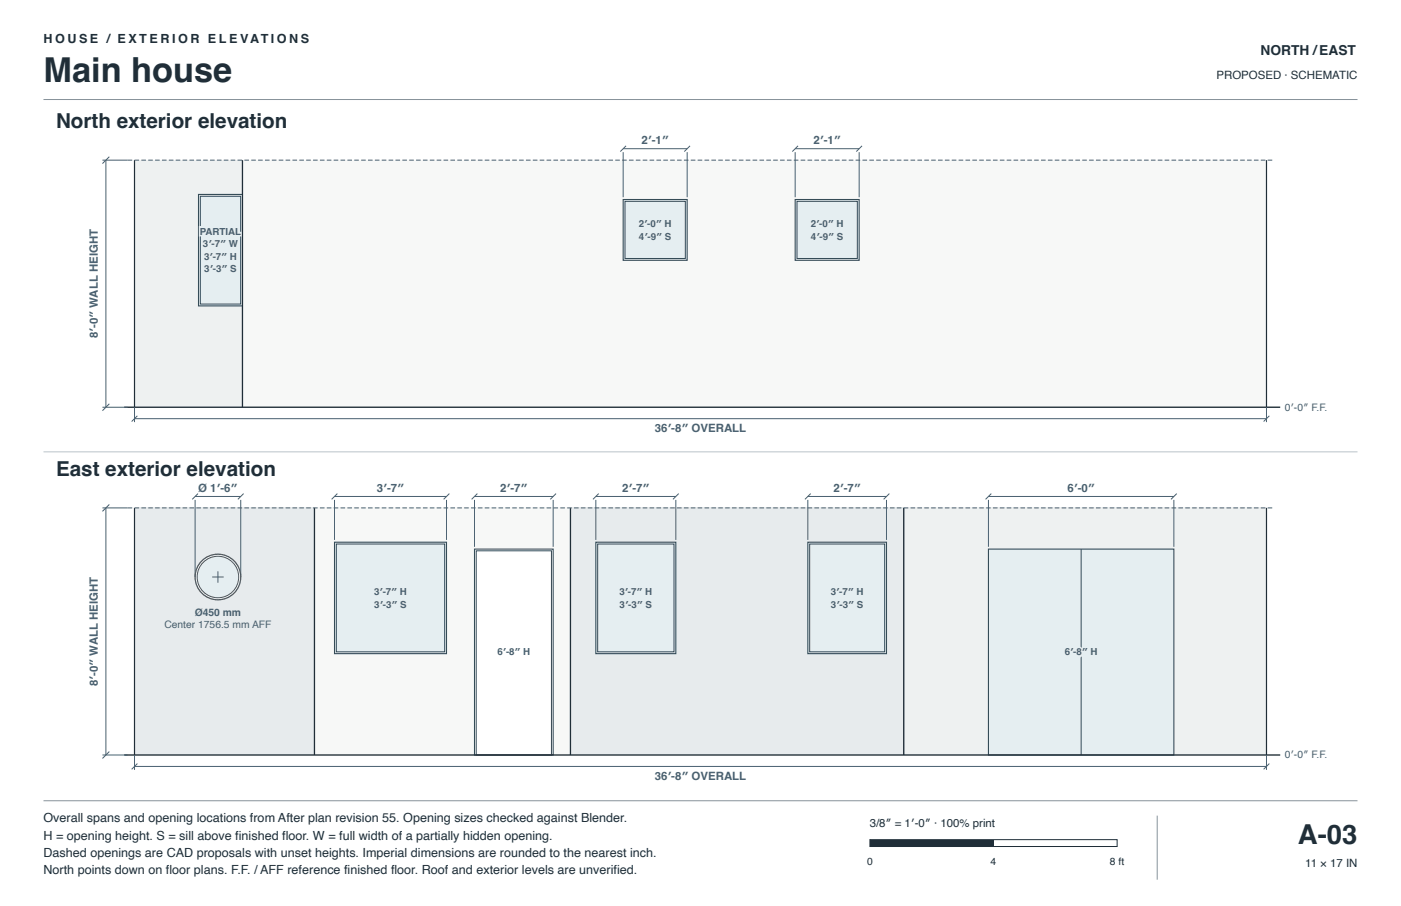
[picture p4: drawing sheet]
<svg xmlns="http://www.w3.org/2000/svg" width="432mm" height="279mm" viewBox="0 0 432 279" stroke-linecap="round" stroke-linejoin="round" font-family="sans-serif">
<defs><g id="words">
<text font-size="10.6" fill="#202e38" x="13.4" y="25.4">Main house</text>
<text font-size="8.5" fill="#202e38" x="400" y="260.3">A-03</text>
<g font-size="6.3" fill="#202e38">
<text x="17.3" y="39.5">North exterior elevation</text>
<text x="17.3" y="146.8">East exterior elevation</text>
</g>
<text font-size="4.2" fill="#202e38" x="388.5" y="16.9">NORTH /EAST</text>
<g font-size="3.9" fill="#202e38">
<text x="13.4" y="13.4">H O U S E / E X T E R I O R E L E VAT I O N S</text>
<text x="13.4" y="253.6">Overall spans and opening locations from After plan revision 55. Opening sizes checked against Blender.</text>
<text x="13.4" y="258.9">H = opening height. S = sill above finished floor. W = full width of a partially hidden opening.</text>
<text x="13.4" y="264.2">Dashed openings are CAD proposals with unset heights. Imperial dimensions are rounded to the nearest inch.</text>
<text x="13.4" y="269.5">North points down on floor plans. F.F. / AFF reference finished floor. Roof and exterior levels are unverified.</text>
</g>
<g font-size="3.5" fill="#202e38">
<text x="374.9" y="24.3">PROPOSED · SCHEMATIC</text>
<text x="268.1" y="255.1">3/8″ = 1′-0″ · 100% print</text>
<text x="402.3" y="267.4">11 × 17 IN</text>
</g>
<g font-size="3.5" fill="#485f70">
<text x="197.7" y="44.5">2′-1″</text>
<text x="250.7" y="44.5">2′-1″</text>
<text x="30.2" y="104.3" transform="rotate(-90 30.2 104.3)">8′-0″ WALL HEIGHT</text>
<text x="201.8" y="133.4">36′-8″ OVERALL</text>
<text x="61.1" y="151.7">Ø 1′-6″</text>
<text x="116.1" y="151.7">3′-7″</text>
<text x="154.2" y="151.7">2′-7″</text>
<text x="191.8" y="151.7">2′-7″</text>
<text x="256.9" y="151.7">2′-7″</text>
<text x="329" y="151.7">6′-0″</text>
<text x="30.2" y="211.6" transform="rotate(-90 30.2 211.6)">8′-0″ WALL HEIGHT</text>
<text x="201.8" y="240.6">36′-8″ OVERALL</text>
</g>
<g font-size="3.2" fill="#485f70">
<text x="396" y="126.6">0′-0″ F.F.</text>
<text x="60" y="189.9">Ø450 mm</text>
<text x="50.7" y="193.8">Center 1756.5 mm AFF</text>
<text x="396" y="233.9">0′-0″ F.F.</text>
</g>
<g font-size="3.2" fill="#202e38">
<text x="267.2" y="266.7">0</text>
<text x="305.3" y="266.7">4</text>
<text x="342.1" y="266.7">8 ft</text>
</g>
<g font-size="3" fill="#485f70">
<text x="196.8" y="70">2′-0″ H</text>
<text x="249.9" y="70">2′-0″ H</text>
<text x="61.6" y="72.4">PARTIAL</text>
<text x="62.5" y="76.3">3′-7″ W</text>
<text x="196.9" y="73.9">4′-9″ S</text>
<text x="249.9" y="73.9">4′-9″ S</text>
<text x="62.9" y="80.2">3′-7″ H</text>
<text x="63" y="84">3′-3″ S</text>
<text x="115.3" y="183.5">3′-7″ H</text>
<text x="190.9" y="183.5">3′-7″ H</text>
<text x="256" y="183.5">3′-7″ H</text>
<text x="115.4" y="187.4">3′-3″ S</text>
<text x="191" y="187.4">3′-3″ S</text>
<text x="256.1" y="187.4">3′-3″ S</text>
<text x="153.3" y="202.1">6′-8″ H</text>
<text x="328.1" y="202.1">6′-8</text>
<text x="333.5" y="202.1">″ H</text>
</g>
</g></defs>
<path d="M13.4 30.7h405M13.4 246.9h405M356.7 251.5v19.8" fill="none" stroke="#87929a" stroke-width=".31"/>
<path d="M13.4 139.3h405" fill="none" stroke="#bac3c9" stroke-width=".31"/>
<path d="M41.5 49.4h33.2v76.2h-33.2z" fill="#eef1f1"/>
<path d="M41.5 49.4v76.2M74.7 49.4v76.2" fill="none" stroke="#202e38" stroke-width=".37"/>
<path d="M61.2 60h13.5v34.3h-13.5z" fill="#e5eef1" stroke="#344d59" stroke-width=".34"/>
<path d="M61.7 60.5h12.5v33.3h-12.5z" fill="none" stroke="#344d59" stroke-width=".31"/>
<g fill="none" stroke="#e5eef1" stroke-width="1.1" stroke-linecap="butt">
<path d="M61.8 70.2h1a.69 .69 0 0 1 .7 .7 .69 .69 0 0 1-.8 .7h-.4v.8h-.5zM62.3 70.6h.4a.32 .32 0 0 1 .3 .3 .32 .32 0 0 1-.3 .3h-.4zM62.9 74.3l.1-.1a.61 .61 0 0 1 .8 .1 .61 .61 0 0 1 0 .8 .71 .71 0 0 1-.2 1.3 .71 .71 0 0 1-1-.8h.4a.32 .32 0 0 0 .3 .4 .32 .32 0 0 0 .4-.3 .32 .32 0 0 0-.3-.4h-.2l.2-.3a.28 .28 0 0 0 .2-.3 .28 .28 0 0 0-.3-.2 .28 .28 0 0 0-.2 .3h-.4zM63.2 78.2l.1-.1a.61 .61 0 0 1 .9 .1 .61 .61 0 0 1-.1 .8 .71 .71 0 0 1-.2 1.2 .71 .71 0 0 1-.9-.7h.4a.32 .32 0 0 0 .2 .4 .32 .32 0 0 0 .4-.3 .32 .32 0 0 0-.3-.4h-.2l.2-.3a.28 .28 0 0 0 .2-.3 .28 .28 0 0 0-.3-.3 .28 .28 0 0 0-.2 .4h-.4zM64.2 70.2h.5l.8 2.2h-.5l-.2-.5h-.7l-.2 .5h-.5zM64.5 70.7l.2 .9h-.5zM64.8 74.1h.4l-.4 .9h-.3zM65.1 78h.5l-.5 .9h-.3zM65.3 75.2h.8v.4h-.8zM65.6 79.1h.9v.4h-.9zM65.8 70.2l1.6 .2a.58 .58 0 0 1-.2 1l.4 1h-.5l-.1-.7-.3-.2h-.5v.9h-.4zM66.2 70.6h.5a.3 .3 0 0 1 .4 .3 .3 .3 0 0 1-.4 .3h-.5z"/>
<path d="M66.3 74.2h1.5l-.8 2.1h-.4v-.3l.7-1.5h-1zM66.6 78.1h1.5l-.7 2h-.5l.1-.2 .7-1.5h-1.1zM67.7 70.2h1.8v.4h-.7v1.8h-.4v-1.8h-.7zM68.4 74.1h.5l-.5 .9h-.3zM68.8 78h.4l-.4 .9h-.3zM69.2 74.1h.4l-.4 .9h-.3zM69.5 78h.5l-.5 .9h-.3zM69.7 70.2h.5v2.2h-.5zM70.6 74.1h.5l.3 1.6 .3-1.6h.5l.3 1.6 .4-1.6h.4l-.6 2.2h-.4l-.3-1.7-.4 1.7h-.4zM71.1 78h.5v.8h.8v-.8h.4v2.1h-.4v-.9h-.8v.9h-.5zM71.2 70.2h.5l.8 2.2h-.5l-.2-.5h-.8l-.1 .5h-.5zM71.4 70.7l.3 .9h-.5z"/>
<path d="M72.7 70.2h.5v1.8h1.1v.4h-1.6zM63.3 82.1l.1-.1a.61 .61 0 0 1 .8 0 .61 .61 0 0 1 0 .9 .71 .71 0 0 1-.2 1.2 .71 .71 0 0 1-1-.7h.5a.32 .32 0 0 0 .2 .3 .32 .32 0 0 0 .4-.2 .32 .32 0 0 0-.3-.4h-.2l.2-.3a.28 .28 0 0 0 .2-.3 .28 .28 0 0 0-.3-.3 .28 .28 0 0 0-.2 .4h-.4zM65.2 81.9h.4l-.4 .8h-.3zM65.7 83h.8v.4h-.8zM67 82.1l.1-.1a.61 .61 0 0 1 .8 0 .61 .61 0 0 1 0 .9 .71 .71 0 0 1-.2 1.2 .71 .71 0 0 1-1-.7h.4a.32 .32 0 0 0 .3 .3 .32 .32 0 0 0 .4-.2 .32 .32 0 0 0-.4-.4h-.1l.1-.3a.28 .28 0 0 0 .3-.3 .28 .28 0 0 0-.4-.3 .28 .28 0 0 0-.2 .4h-.4zM68.8 81.9h.5l-.4 .8h-.3zM69.6 81.9h.4l-.4 .8h-.3zM71.3 82a.89 .89 0 0 1 1.5 .5h-.4a.35 .35 0 0 0-.5-.4 .35 .35 0 0 0-.2 .6 .81 .81 0 0 1 .9 .2 .81 .81 0 0 1 .2 .8 .95 .95 0 0 1-1 .4 .95 .95 0 0 1-.7-.7h.4a.45 .45 0 0 0 .5 .3 .45 .45 0 0 0 .4-.4l-.2-.1a.78 .78 0 0 1-.9-.3 .78 .78 0 0 1 0-.9z"/>
</g>
<path d="M74.7 49.4h315.6v76.2h-315.6z" fill="#f7f8f7"/>
<path d="M74.7 49.4v76.2M390.3 49.4v76.2" fill="none" stroke="#202e38" stroke-width=".37"/>
<path d="M192.1 61.5h19.7v18.8h-19.7z" fill="#e5eef1" stroke="#344d59" stroke-width=".34"/>
<path d="M192.6 62.1h18.6v17.6h-18.6z" fill="none" stroke="#344d59" stroke-width=".31"/>
<g fill="none" stroke="#e5eef1" stroke-width="1.1" stroke-linecap="butt">
<path d="M197.2 68a.79 .79 0 0 1 1.2 .4 .79 .79 0 0 1-.8 1.1l-.1 .2h.9v.3h-1.5l.4-.7a.72 .72 0 0 0 .5-1h-.3l-.1 .3h-.4zM197.8 71.8h.5v1.3h.2l-.2 .8h-.5v-.5h-.8v-.3zM197.8 72.2v.9h-.5zM199.1 67.9h.4l-.4 .8h-.3zM199.1 71.7h.5l-.4 .9h-.3zM199.6 69h.8v.4h-.8zM199.7 72.9h.8v.4h-.8zM200.9 72a.97 .97 0 0 1 1.2 .2 .97 .97 0 0 1 0 1.3 .69 .69 0 0 1-.7 .5 .69 .69 0 0 1-.7-.6l.9 .2 .1-.6a.68 .68 0 0 1-.9-.1 .68 .68 0 0 1 .1-.9zM200.9 68a.79 .79 0 0 1 .9 .1 .79 .79 0 0 1 .3 .9 .79 .79 0 0 1-.8 1.1 .79 .79 0 0 1-.7-1.1zM201.2 68.3a.78 .78 0 0 1 .4 1.2l-.1 .2a.79 .79 0 0 1-.4-1.3zM202.7 67.9h.5l-.5 .8h-.3zM202.8 71.7h.5l-.5 .9h-.3z"/>
<path d="M203.5 67.9h.4l-.4 .8h-.3zM203.5 71.7h.5l-.4 .9h-.3zM205.1 67.9h.4v.8h.9v-.8h.4v2.1h-.4v-.9h-.9v.9h-.4zM205.3 71.9a.89 .89 0 0 1 1.5 .5h-.5a.35 .35 0 0 0-.4-.4 .35 .35 0 0 0-.2 .5 .81 .81 0 0 1 .9 .2 .81 .81 0 0 1 .1 .9 .95 .95 0 0 1-.9 .4 .95 .95 0 0 1-.7-.8h.4a.45 .45 0 0 0 .4 .4 .45 .45 0 0 0 .5-.4l-.2-.1a.78 .78 0 0 1-.9-.3 .78 .78 0 0 1 0-.9z"/>
<circle cx="201.4" cy="72.5" r=".36"/>
</g>
<path d="M245.1 61.5h19.7v18.8h-19.7z" fill="#e5eef1" stroke="#344d59" stroke-width=".34"/>
<path d="M245.6 62.1h18.6v17.6h-18.6z" fill="none" stroke="#344d59" stroke-width=".31"/>
<g fill="none" stroke="#e5eef1" stroke-width="1.1" stroke-linecap="butt">
<path d="M250.2 68a.79 .79 0 0 1 1.2 .4 .79 .79 0 0 1-.7 1.1l-.2 .2h.9v.3h-1.4l.3-.7a.72 .72 0 0 0 .5-1h-.3l-.1 .3h-.4zM250.8 71.8h.5v1.3h.2l-.2 .8h-.4v-.5h-.9v-.3zM250.9 72.2v.9h-.6zM252.1 67.9h.4l-.4 .8h-.3zM252.1 71.7h.5l-.4 .9h-.3zM252.6 69h.8v.4h-.8zM252.7 72.9h.8v.4h-.8zM253.9 72a.97 .97 0 0 1 1.2 .2 .97 .97 0 0 1 0 1.3 .69 .69 0 0 1-.7 .5 .69 .69 0 0 1-.7-.6l.9 .2 .2-.6a.68 .68 0 0 1-1-.1 .68 .68 0 0 1 .1-.9zM253.9 68a.79 .79 0 0 1 1 .1 .79 .79 0 0 1 .2 .9 .79 .79 0 0 1-.8 1.1 .79 .79 0 0 1-.7-1.1zM254.2 68.3a.78 .78 0 0 1 .4 1.2l-.1 .2a.79 .79 0 0 1-.4-1.3zM255.7 67.9h.5l-.5 .8h-.3zM255.8 71.7h.5l-.5 .9h-.3z"/>
<path d="M256.5 67.9h.4l-.4 .8h-.3zM256.6 71.7h.4l-.4 .9h-.3zM258.1 67.9h.4v.8h.9v-.8h.4v2.1h-.4v-.9h-.9v.9h-.4zM258.3 71.9a.89 .89 0 0 1 1.5 .5h-.5a.35 .35 0 0 0-.4-.4 .35 .35 0 0 0-.2 .5 .81 .81 0 0 1 .9 .2 .81 .81 0 0 1 .1 .9 .95 .95 0 0 1-.9 .4 .95 .95 0 0 1-.7-.8h.4a.45 .45 0 0 0 .4 .4 .45 .45 0 0 0 .5-.4l-.2-.1a.78 .78 0 0 1-.9-.3 .78 .78 0 0 1 0-.9z"/>
<circle cx="254.4" cy="72.5" r=".36"/>
</g>
<g fill="none" stroke="#485f70" stroke-width=".31">
<path d="M31.6 49.4h7.7M32.6 49.4v76.2M192.1 46.9v13.9M192.1 45.9h19.7M192.9 45l-1.7 1.7M211.8 46.9v13.9M212.7 45l-1.8 1.7M245.1 45.9h19.7M245.1 46.9v13.9M246 45l-1.8 1.7M264.8 46.9v13.9M265.7 45l-1.8 1.7"/>
<path d="M31.6 125.6h7.7M41.5 125.6v4.6M41.5 129.1h348.8M42.3 128.2l-1.7 1.8M390.3 125.6v4.6M391.2 128.2l-1.7 1.8"/>
</g>
<g fill="none" stroke="#fff" stroke-width=".71" stroke-linecap="butt">
<path d="M198.1 42.1a.92 .92 0 0 1 1.4 .5 .92 .92 0 0 1-.8 1.2l-.3 .2h1.1v.4h-1.7l.4-.8a.85 .85 0 0 0 .6-1.2h-.3l-.2 .4h-.4zM200.3 41.9h.6l-.6 1h-.3zM200.9 43.2h1v.5h-1zM202.3 42.4l1.1-.4v2.4h-.5v-1.7h-.6zM204.6 41.9h.6l-.6 1h-.3zM205.5 41.9h.5l-.5 1h-.3zM251.1 42.1a.92 .92 0 0 1 1.4 .5 .92 .92 0 0 1-.8 1.2l-.2 .2h1v.4h-1.7l.4-.8a.85 .85 0 0 0 .6-1.2h-.3l-.2 .4h-.4zM253.3 41.9h.6l-.6 1h-.3zM253.9 43.2h1v.5h-1zM255.3 42.4l1.1-.4v2.4h-.5v-1.7h-.6zM257.6 41.9h.6l-.5 1h-.4zM258.5 41.9h.6l-.6 1h-.3z"/>
<path d="M202.2 131a.73 .73 0 0 1 1 0 .73 .73 0 0 1 0 1 .84 .84 0 0 1-.2 1.5 .84 .84 0 0 1-1.1-.9h.5a.37 .37 0 0 0 .3 .4 .37 .37 0 0 0 .4-.3 .37 .37 0 0 0-.3-.4h-.3v-.4h.2a.33 .33 0 0 0 .3-.4 .33 .33 0 0 0-.4-.3 .33 .33 0 0 0-.2 .4h-.5zM204.2 131.1a.79 .79 0 0 1 .8-.2 .79 .79 0 0 1 .5 .6h-.5a.42 .42 0 0 0-.6-.2 .42 .42 0 0 0-.1 .6 .83 .83 0 0 1 1.2 .4 .83 .83 0 0 1-.5 1.2 .83 .83 0 0 1-1.1-.7v-1zM206.3 130.8h.6l-.5 1h-.4zM207 132.1h1v.5h-1zM208.4 131a.73 .73 0 0 1 1.1-.1 .73 .73 0 0 1 0 1.1 .79 .79 0 0 1 .1 1.2 .79 .79 0 0 1-1.1 0 .79 .79 0 0 1 0-1.2l-.3-.5zM210.7 130.8h.5l-.5 1h-.4zM211.5 130.8h.6l-.5 1h-.4zM214 131.4a.78 .78 0 0 1 1.2 .7 .78 .78 0 0 1-1.2 .6l-.1-.6zM216 130.8h.5l.6 1.9 .6-1.9h.5l-.9 2.5h-.5zM218.5 130.8h1.9v.5h-1.3v.5h1.2v.4h-1.2v.7h1.4v.4h-2zM220.9 130.8h1.2a.71 .71 0 0 1 .8 .5 .71 .71 0 0 1-.3 .8l.2 .2 .2 1h-.6l-.1-.7-.3-.2h-.6v.9h-.5zM221.4 131.3h.6a.35 .35 0 0 1 .4 .3 .35 .35 0 0 1-.4 .3h-.6z"/>
<path d="M224.1 130.8h.6l.9 2.5h-.5l-.2-.5h-.9l-.2 .5h-.6zM224.4 131.4l.4 1h-.7zM226 130.8h.5v2.1h1.3v.4h-1.8zM228.1 130.8h.6v2.1h1.2v.4h-1.8z"/>
<circle cx="204.7" cy="132.6" r=".42"/>
<circle cx="209" cy="131.6" r=".32"/>
<circle cx="209" cy="132.6" r=".38"/>
<circle cx="214.6" cy="132.1" r="1.31"/>
</g>
<path d="M38.3 125.6h356.3" fill="none" stroke="#202e38" stroke-width=".42"/>
<path d="M39.3 49.4h353.2" fill="none" stroke="#485f70" stroke-width=".31" stroke-dasharray="1.4 .7" stroke-linecap="butt"/>
<path d="M33.7 48.3l-2.1 2.1M33.7 124.5l-2.1 2.1" fill="none" stroke="#485f70" stroke-width=".32"/>
<path d="M41.5 156.6h55.4v76.2h-55.4z" fill="#e7ebed"/>
<path d="M41.5 156.6v76.2M96.9 156.6v76.2" fill="none" stroke="#202e38" stroke-width=".37"/>
<circle cx="67.2" cy="177.9" r="7" fill="#fff" stroke="#67523d" stroke-width=".39"/>
<circle cx="67.2" cy="177.9" r="6.4" fill="#e5eef1" stroke="#67523d" stroke-width=".31"/>
<path d="M65.4 177.9h3.5M67.2 176.2v3.5" fill="none" stroke="#485f70" stroke-width=".31"/>
<path d="M96.9 156.6h78.9v76.2h-78.9z" fill="#f7f8f7"/>
<path d="M96.9 156.6v76.2M175.8 156.6v76.2" fill="none" stroke="#202e38" stroke-width=".37"/>
<path d="M146.2 169.3h24.3v63.5h-24.3z" fill="#fff" stroke="#344d59" stroke-width=".34"/>
<path d="M146.8 169.9h23.2v62.9h-23.2z" fill="none" stroke="#344d59" stroke-width=".31"/>
<g fill="none" stroke="#fff" stroke-width="1.1" stroke-linecap="butt">
<path d="M155.5 200h.5l-.5 .9h-.3zM159.2 200h.4l-.4 .9h-.3zM159.9 200h.5l-.5 .9h-.3zM161.5 200h.5v.8h.8v-.8h.4v2.1h-.4v-.9h-.8v.9h-.5zM153.6 200.2a.67 .67 0 0 1 .7-.2 .67 .67 0 0 1 .5 .6l-.8-.2-.2 .5a.74 .74 0 0 1 1 .5 .74 .74 0 0 1-.7 .9 .74 .74 0 0 1-.7-.9zM156 201.1h.9v.4h-.9zM157.3 200.2a.62 .62 0 0 1 .9-.1 .62 .62 0 0 1 0 .9 .67 .67 0 0 1 .1 1 .67 .67 0 0 1-1 0 .67 .67 0 0 1 .1-1l-.3-.4z"/>
<circle cx="154.1" cy="201.5" r=".35"/>
<circle cx="157.8" cy="200.6" r=".27"/>
<circle cx="157.8" cy="201.5" r=".32"/>
</g>
<path d="M103.1 167.2h34.5v34.4h-34.5z" fill="#e5eef1" stroke="#344d59" stroke-width=".34"/>
<path d="M103.7 167.8h33.4v33.2h-33.4z" fill="none" stroke="#344d59" stroke-width=".31"/>
<g fill="none" stroke="#e5eef1" stroke-width="1.1" stroke-linecap="butt">
<path d="M115.6 181.5h.1a.61 .61 0 0 1 .9 0 .61 .61 0 0 1-.1 .9 .71 .71 0 0 1-.2 1.2 .71 .71 0 0 1-.9-.7h.4a.32 .32 0 0 0 .2 .3 .32 .32 0 0 0 .4-.3 .32 .32 0 0 0-.3-.3h-.2l.2-.3a.28 .28 0 0 0 .2-.4 .28 .28 0 0 0-.3-.2 .28 .28 0 0 0-.2 .4h-.4zM115.7 185.4l.1-.1a.61 .61 0 0 1 .8 .1 .61 .61 0 0 1 0 .9 .71 .71 0 0 1-.2 1.2 .71 .71 0 0 1-1-.8h.4a.32 .32 0 0 0 .3 .4 .32 .32 0 0 0 .4-.3 .32 .32 0 0 0-.3-.3h-.2l.2-.3a.28 .28 0 0 0 .2-.4 .28 .28 0 0 0-.3-.2 .28 .28 0 0 0-.2 .3h-.4zM117.5 181.4h.4l-.4 .8h-.3zM117.6 185.2h.4l-.4 .9h-.3zM118 182.5h.9v.4h-.9zM118.1 186.4h.8v.4h-.8zM119 181.4h1.5l-.8 2.1h-.4v-.3l.8-1.4h-1.1zM119.4 185.4v-.1a.61 .61 0 0 1 .9 .1 .61 .61 0 0 1-.1 .9 .71 .71 0 0 1-.1 1.2 .71 .71 0 0 1-1-.8h.4a.32 .32 0 0 0 .3 .4 .32 .32 0 0 0 .3-.3 .32 .32 0 0 0-.3-.3h-.1l.1-.3a.28 .28 0 0 0 .3-.4 .28 .28 0 0 0-.4-.2 .28 .28 0 0 0-.2 .3h-.4zM121.1 181.4h.5l-.4 .8h-.3zM121.2 185.2h.5l-.5 .9h-.3zM121.9 181.4h.5l-.5 .8h-.3zM122 185.2h.4l-.4 .9h-.3z"/>
<path d="M123.5 181.4h.4v.8h.9v-.8h.4v2.1h-.4v-.9h-.9v.9h-.4zM123.7 185.4a.89 .89 0 0 1 1.5 .5h-.5a.35 .35 0 0 0-.4-.4 .35 .35 0 0 0-.2 .5 .81 .81 0 0 1 .9 .2 .81 .81 0 0 1 .1 .9 .95 .95 0 0 1-.9 .3 .95 .95 0 0 1-.7-.7h.4a.45 .45 0 0 0 .5 .4 .45 .45 0 0 0 .4-.4l-.2-.1a.78 .78 0 0 1-.9-.3 .78 .78 0 0 1 0-.9z"/>
</g>
<path d="M175.8 156.6h102.8v76.2h-102.8z" fill="#e7ebed"/>
<path d="M175.8 156.6v76.2M278.6 156.6v76.2" fill="none" stroke="#202e38" stroke-width=".37"/>
<path d="M249 167.2h24.2v34.4h-24.2z" fill="#e5eef1" stroke="#344d59" stroke-width=".34"/>
<path d="M249.5 167.8h23.2v33.2h-23.2z" fill="none" stroke="#344d59" stroke-width=".31"/>
<g fill="none" stroke="#e5eef1" stroke-width="1.1" stroke-linecap="butt">
<path d="M256.4 181.5a.61 .61 0 0 1 .9 0 .61 .61 0 0 1-.1 .9 .71 .71 0 0 1-.1 1.2 .71 .71 0 0 1-1-.7h.4a.32 .32 0 0 0 .3 .3 .32 .32 0 0 0 .3-.3 .32 .32 0 0 0-.3-.3h-.1l.1-.3a.28 .28 0 0 0 .3-.4 .28 .28 0 0 0-.4-.2 .28 .28 0 0 0-.2 .4h-.4zM256.4 185.4l.1-.1a.61 .61 0 0 1 .9 .1 .61 .61 0 0 1-.1 .9 .71 .71 0 0 1-.1 1.2 .71 .71 0 0 1-1-.8h.4a.32 .32 0 0 0 .3 .4 .32 .32 0 0 0 .3-.3 .32 .32 0 0 0-.3-.3h-.2l.2-.3a.28 .28 0 0 0 .3-.4 .28 .28 0 0 0-.4-.2 .28 .28 0 0 0-.2 .3h-.4zM258.2 181.4h.5l-.5 .8h-.3zM258.3 185.2h.5l-.5 .9h-.3zM258.8 182.5h.8v.4h-.8zM258.8 186.4h.9v.4h-.9zM259.8 181.4h1.5l-.8 2.1h-.4v-.3l.7-1.4h-1zM260.1 185.4l.1-.1a.61 .61 0 0 1 .9 .1 .61 .61 0 0 1-.1 .9 .71 .71 0 0 1-.2 1.2 .71 .71 0 0 1-1-.8h.5a.32 .32 0 0 0 .2 .4 .32 .32 0 0 0 .4-.3 .32 .32 0 0 0-.3-.3h-.2l.2-.3a.28 .28 0 0 0 .2-.4 .28 .28 0 0 0-.3-.2 .28 .28 0 0 0-.2 .3h-.4zM261.9 181.4h.5l-.5 .8h-.3zM262 185.2h.4l-.4 .9h-.3zM262.6 181.4h.5l-.4 .8h-.3zM262.7 185.2h.5l-.5 .9h-.3z"/>
<path d="M264.2 181.4h.5v.8h.8v-.8h.5v2.1h-.5v-.9h-.8v.9h-.5zM264.5 185.4a.89 .89 0 0 1 1.4 .5h-.4a.35 .35 0 0 0-.4-.4 .35 .35 0 0 0-.2 .5 .81 .81 0 0 1 .8 .2 .81 .81 0 0 1 .2 .9 .95 .95 0 0 1-1 .3 .95 .95 0 0 1-.7-.7h.5a.45 .45 0 0 0 .4 .4 .45 .45 0 0 0 .4-.4l-.2-.1a.78 .78 0 0 1-.8-.3 .78 .78 0 0 1 0-.9z"/>
</g>
<path d="M183.6 167.2h24.7v34.4h-24.7z" fill="#e5eef1" stroke="#344d59" stroke-width=".34"/>
<path d="M184.2 167.8h23.5v33.2h-23.5z" fill="none" stroke="#344d59" stroke-width=".31"/>
<g fill="none" stroke="#e5eef1" stroke-width="1.1" stroke-linecap="butt">
<path d="M191.2 181.5h.1a.61 .61 0 0 1 .9 0 .61 .61 0 0 1-.1 .9 .71 .71 0 0 1-.2 1.2 .71 .71 0 0 1-.9-.7h.4a.32 .32 0 0 0 .3 .3 .32 .32 0 0 0 .3-.3 .32 .32 0 0 0-.3-.3h-.2l.2-.3a.28 .28 0 0 0 .2-.4 .28 .28 0 0 0-.3-.2 .28 .28 0 0 0-.2 .4h-.4zM191.3 185.4l.1-.1a.61 .61 0 0 1 .9 .1 .61 .61 0 0 1-.1 .9 .71 .71 0 0 1-.2 1.2 .71 .71 0 0 1-1-.8h.5a.32 .32 0 0 0 .2 .4 .32 .32 0 0 0 .4-.3 .32 .32 0 0 0-.3-.3h-.2l.2-.3a.28 .28 0 0 0 .2-.4 .28 .28 0 0 0-.3-.2 .28 .28 0 0 0-.2 .3h-.4zM193.1 181.4h.5l-.5 .8h-.3zM193.2 185.2h.4l-.4 .9h-.3zM193.6 182.5h.9v.4h-.9zM193.7 186.4h.8v.4h-.8zM194.6 181.4h1.5l-.7 2.1h-.5l.1-.3 .7-1.4h-1.1zM195 185.4l.1-.1a.61 .61 0 0 1 .8 .1 .61 .61 0 0 1 0 .9 .71 .71 0 0 1-.2 1.2 .71 .71 0 0 1-1-.8h.4a.32 .32 0 0 0 .3 .4 .32 .32 0 0 0 .4-.3 .32 .32 0 0 0-.3-.3h-.2l.1-.3a.28 .28 0 0 0 .3-.4 .28 .28 0 0 0-.3-.2 .28 .28 0 0 0-.3 .3h-.3zM196.8 181.4h.4l-.4 .8h-.3zM196.8 185.2h.5l-.4 .9h-.3zM197.5 181.4h.5l-.5 .8h-.3zM197.6 185.2h.5l-.5 .9h-.3z"/>
<path d="M199.1 181.4h.5v.8h.8v-.8h.4v2.1h-.4v-.9h-.8v.9h-.5zM199.3 185.4a.89 .89 0 0 1 1.5 .5h-.4a.35 .35 0 0 0-.5-.4 .35 .35 0 0 0-.1 .5 .81 .81 0 0 1 .8 .2 .81 .81 0 0 1 .2 .9 .95 .95 0 0 1-1 .3 .95 .95 0 0 1-.7-.7h.4a.45 .45 0 0 0 .5 .4 .45 .45 0 0 0 .4-.4l-.2-.1a.78 .78 0 0 1-.9-.3 .78 .78 0 0 1 0-.9z"/>
</g>
<path d="M278.6 156.6h111.7v76.2h-111.7z" fill="#eef1f1"/>
<path d="M278.6 156.6v76.2M390.3 156.6v76.2" fill="none" stroke="#202e38" stroke-width=".37"/>
<path d="M304.6 169.3h57.2v63.5h-57.2z" fill="#e5eef1" stroke="#344d59" stroke-width=".34"/>
<path d="M333.2 169.3v63.5" fill="none" stroke="#344d59" stroke-width=".31"/>
<g fill="none" stroke="#e5eef1" stroke-width="1.1" stroke-linecap="butt">
<path d="M330.3 200h.5l-.4 .9h-.3zM334 200h.5l-.5 .9h-.3zM334.8 200h.4l-.4 .9h-.3zM336.4 200h.4v.8h.9v-.8h.4v2.1h-.4v-.9h-.9v.9h-.4zM328.5 200.2a.67 .67 0 0 1 .7-.2 .67 .67 0 0 1 .5 .6l-.9-.2-.2 .5a.74 .74 0 0 1 1.1 .5 .74 .74 0 0 1-.7 .9 .74 .74 0 0 1-.7-.9zM330.9 201.1h.8v.4h-.8zM332.1 200.2a.62 .62 0 0 1 .9-.1 .62 .62 0 0 1 0 .9 .67 .67 0 0 1 .1 1 .67 .67 0 0 1-.9 0 .67 .67 0 0 1 0-1l-.2-.4z"/>
<circle cx="328.9" cy="201.5" r=".35"/>
<circle cx="332.6" cy="200.6" r=".27"/>
<circle cx="332.6" cy="201.5" r=".32"/>
</g>
<g fill="none" stroke="#485f70" stroke-width=".31">
<path d="M31.6 156.6h7.7M32.6 156.6v76.2M60.1 154.2v23.7M60.1 153.1h14.1M61 152.2l-1.7 1.8M74.2 154.2v23.7M75.1 152.2l-1.8 1.8M103.1 153.1h34.5M103.1 154.2v12.3M104 152.2l-1.8 1.8M137.6 154.2v12.3M138.5 152.2l-1.8 1.8"/>
<path d="M146.2 153.1h24.3M146.2 154.2v14.4M147.1 152.2l-1.7 1.8M170.5 154.2v14.4M171.4 152.2l-1.8 1.8M183.6 153.1h24.7M183.6 154.2v12.3M184.5 152.2l-1.7 1.8M208.3 154.2v12.3M209.2 152.2l-1.8 1.8M249 153.1h24.2M249 154.2v12.3"/>
<path d="M249.9 152.2l-1.8 1.8M273.2 154.2v12.3M274.1 152.2l-1.8 1.8M304.6 153.1h57.2M304.6 154.2v14.4M305.5 152.2l-1.7 1.8M361.8 154.2v14.4M362.7 152.2l-1.8 1.8M31.6 232.8h7.7M41.5 232.8v4.6M41.5 236.4h348.8M42.3 235.5l-1.7 1.7"/>
<path d="M390.3 232.8v4.6M391.2 235.5l-1.7 1.7"/>
</g>
<g fill="none" stroke="#fff" stroke-width=".71" stroke-linecap="butt">
<path d="M61.6 149.4a1.28 1.28 0 0 1 1.7 0l.3-.3 .1 .1-.3 .3a1.32 1.32 0 0 1 0 1.8 1.32 1.32 0 0 1-1.7 .2l-.3 .3-.2-.1 .3-.4a1.62 1.62 0 0 1 .1-1.9zM62.1 149.6l.9 .1-1.1 1.2-.1-.7zM63.1 149.9l.1 .3a.75 .75 0 0 1-.2 .9 .75 .75 0 0 1-1 0zM65.1 149.6l1.1-.4v2.5h-.6v-1.7h-.5zM67.4 149.2h.6l-.6 1h-.3zM68 150.5h1v.4h-1zM69.6 149.4a.79 .79 0 0 1 .8-.2 .79 .79 0 0 1 .5 .6h-.5a.42 .42 0 0 0-.6-.1 .42 .42 0 0 0-.1 .6 .83 .83 0 0 1 1.2 .4 .83 .83 0 0 1-.5 1.1 .83 .83 0 0 1-1.1-.7v-1zM71.7 149.2h.6l-.6 1h-.3zM72.6 149.2h.5l-.5 1h-.3zM116.5 149.4a.73 .73 0 0 1 1.1-.1 .73 .73 0 0 1 0 1.1 .84 .84 0 0 1-.2 1.4 .84 .84 0 0 1-1.2-.9h.5a.37 .37 0 0 0 .3 .5 .37 .37 0 0 0 .5-.4 .37 .37 0 0 0-.4-.4h-.2v-.4h.2a.33 .33 0 0 0 .3-.4 .33 .33 0 0 0-.4-.2 .33 .33 0 0 0-.3 .4h-.4zM118.7 149.2h.6l-.5 1h-.4zM119.4 150.5h.9v.4h-.9z"/>
<path d="M120.6 149.2h1.7l-.9 2.5h-.5v-.3l.9-1.7h-1.3zM123 149.2h.6l-.5 1h-.4zM123.9 149.2h.6l-.5 1h-.4zM154.6 149.4a.92 .92 0 0 1 1.3 .5 .92 .92 0 0 1-.8 1.1l-.2 .3h1.1v.4h-1.7l.3-.8a.85 .85 0 0 0 .7-1.3h-.4l-.1 .5h-.5zM156.8 149.2h.5l-.5 1h-.4zM157.4 150.5h1v.4h-1zM158.6 149.2h1.7l-.9 2.5h-.5v-.3l.9-1.7h-1.2zM161.1 149.2h.5l-.5 1h-.4zM161.9 149.2h.6l-.5 1h-.4zM192.2 149.4a.92 .92 0 0 1 1.3 .5 .92 .92 0 0 1-.8 1.1l-.2 .3h1.1v.4h-1.7l.4-.8a.85 .85 0 0 0 .6-1.3h-.4l-.1 .5h-.5zM194.4 149.2h.5l-.5 1h-.4zM195 150.5h1v.4h-1z"/>
<path d="M196.2 149.2h1.7l-.9 2.5h-.5v-.3l.9-1.7h-1.2zM198.7 149.2h.5l-.5 1h-.4zM199.5 149.2h.6l-.5 1h-.4zM257.3 149.4a.92 .92 0 0 1 1.4 .5 .92 .92 0 0 1-.9 1.1l-.2 .3h1.1v.4h-1.7l.4-.8a.85 .85 0 0 0 .6-1.3h-.3l-.2 .5h-.5zM259.5 149.2h.5l-.5 1h-.3zM260.1 150.5h1v.4h-1zM261.3 149.2h1.8l-.9 2.5h-.6l.1-.3 .8-1.7h-1.2zM263.8 149.2h.5l-.5 1h-.3zM264.7 149.2h.5l-.5 1h-.4zM329.4 149.4a.79 .79 0 0 1 .8-.2 .79 .79 0 0 1 .6 .6h-.5a.42 .42 0 0 0-.6-.1 .42 .42 0 0 0-.1 .6 .83 .83 0 0 1 1.2 .4 .83 .83 0 0 1-.5 1.1 .83 .83 0 0 1-1.1-.7l-.1-1zM331.6 149.2h.6l-.6 1h-.3zM332.2 150.5h1v.4h-1z"/>
<path d="M333.8 149.3a.93 .93 0 0 1 1.1 .1 .93 .93 0 0 1 .3 1.1 .93 .93 0 0 1-.9 1.3 .93 .93 0 0 1-.9-1.3zM334.1 149.6a.84 .84 0 0 1 .5 1.4l-.1 .3a.93 .93 0 0 1-.5-1.5zM335.9 149.2h.6l-.6 1h-.3zM336.8 149.2h.5l-.5 1h-.3zM202.2 238.3a.73 .73 0 0 1 1-.1 .73 .73 0 0 1 0 1.1 .84 .84 0 0 1-.2 1.4 .84 .84 0 0 1-1.1-.9h.5a.37 .37 0 0 0 .3 .5 .37 .37 0 0 0 .4-.4 .37 .37 0 0 0-.3-.4h-.3v-.4h.2a.33 .33 0 0 0 .3-.4 .33 .33 0 0 0-.4-.2 .33 .33 0 0 0-.2 .4h-.5zM204.2 238.3a.79 .79 0 0 1 .8-.2 .79 .79 0 0 1 .5 .6h-.5a.42 .42 0 0 0-.6-.1 .42 .42 0 0 0-.1 .6 .83 .83 0 0 1 1.2 .4 .83 .83 0 0 1-.5 1.1 .83 .83 0 0 1-1.1-.7v-1zM206.3 238.1h.6l-.5 1h-.4zM207 239.4h1v.4h-1zM208.4 238.3a.73 .73 0 0 1 1.1-.1 .73 .73 0 0 1 0 1 .79 .79 0 0 1 .1 1.2 .79 .79 0 0 1-1.1 0 .79 .79 0 0 1 0-1.1l-.3-.6zM210.7 238.1h.5l-.5 1h-.4zM211.5 238.1h.6l-.5 1h-.4zM214 238.7a.78 .78 0 0 1 1.2 .6 .78 .78 0 0 1-1.2 .7l-.1-.7z"/>
<path d="M216 238.1h.5l.6 1.9 .6-1.9h.5l-.9 2.5h-.5zM218.5 238.1h1.9v.4h-1.3v.5h1.2v.5h-1.2v.6h1.4v.5h-2zM220.9 238.1h1.2a.71 .71 0 0 1 .8 .4 .71 .71 0 0 1-.3 .9l.2 .2 .2 1h-.6l-.1-.8-.3-.2h-.6v1h-.5zM221.4 238.5h.6a.35 .35 0 0 1 .4 .3 .35 .35 0 0 1-.4 .4h-.6zM224.1 238.1h.6l.9 2.5h-.5l-.2-.5h-.9l-.2 .5h-.6zM224.4 238.6l.4 1h-.7zM226 238.1h.5v2h1.3v.5h-1.8zM228.1 238.1h.6v2h1.2v.5h-1.8z"/>
<circle cx="70" cy="150.9" r=".42"/>
<circle cx="329.9" cy="150.9" r=".42"/>
<circle cx="204.7" cy="239.8" r=".42"/>
<circle cx="209" cy="238.8" r=".32"/>
<circle cx="209" cy="239.9" r=".38"/>
<circle cx="214.6" cy="239.4" r="1.31"/>
</g>
<path d="M38.3 232.8h356.3" fill="none" stroke="#202e38" stroke-width=".42"/>
<path d="M39.3 156.6h353.2" fill="none" stroke="#485f70" stroke-width=".31" stroke-dasharray="1.4 .7" stroke-linecap="butt"/>
<path d="M33.7 155.6l-2.1 2.1M33.7 231.8l-2.1 2.1" fill="none" stroke="#485f70" stroke-width=".32"/>
<path d="M268.1 258.9h76.2v2.2h-76.2z" fill="none" stroke="#202e38" stroke-width=".31"/>
<path d="M268.1 258.9h38.1v2.2h-38.1z" fill="#202e38"/>
<use href="#words"/>
</svg>
